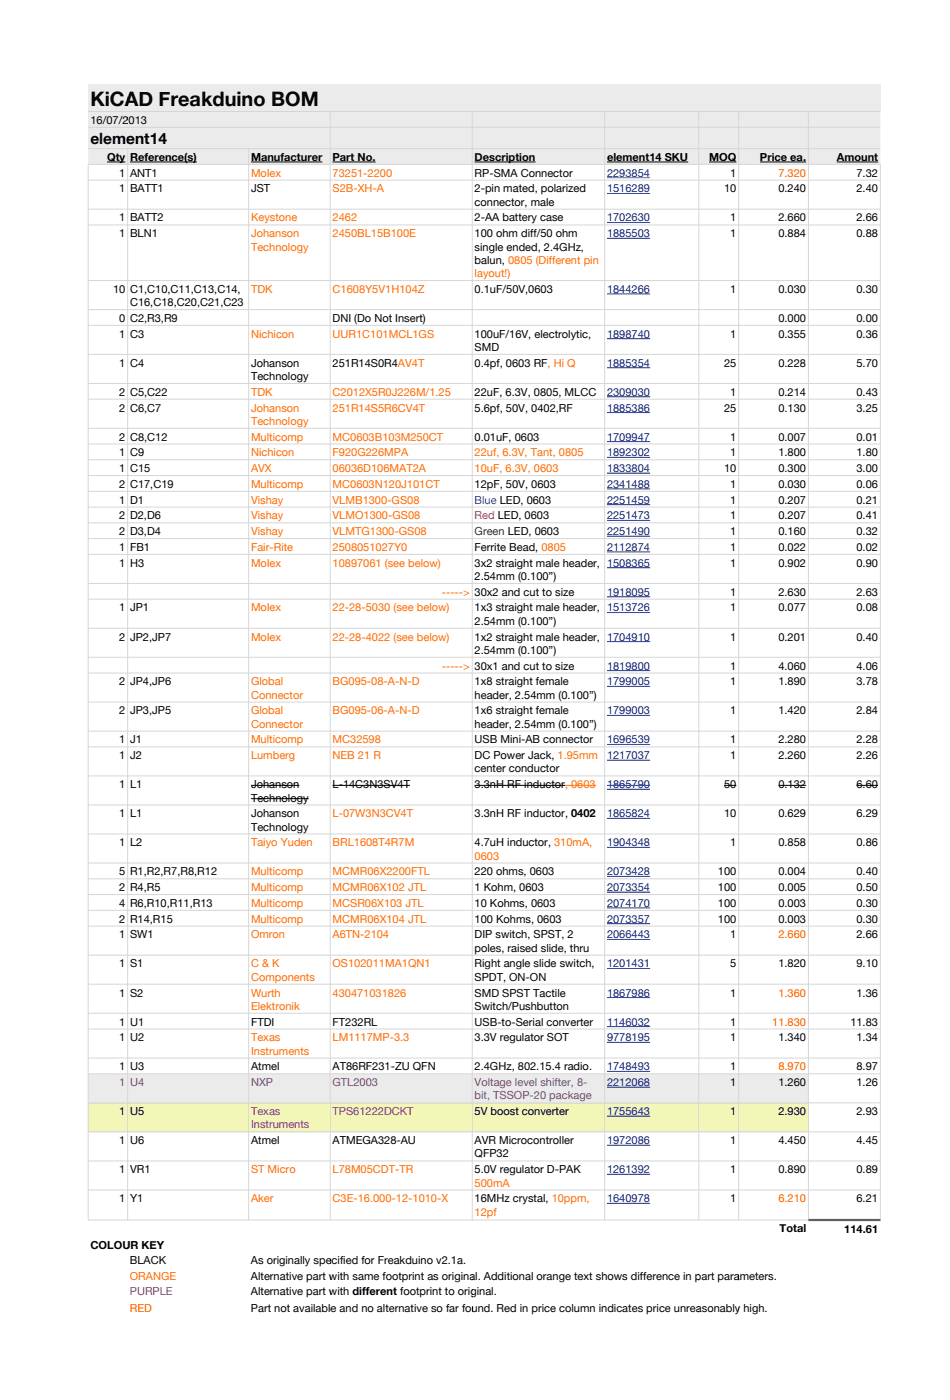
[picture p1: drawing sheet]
<svg xmlns="http://www.w3.org/2000/svg" width="303mm" height="446mm" viewBox="0 0 303 446" stroke-linecap="round" stroke-linejoin="round" font-family="sans-serif">
<defs><g id="words">
<text font-size="6.3" x="28.8" y="33.8">KiCAD Freakduino BOM</text>
<text font-size="4.9" x="28.8" y="45.9">element14</text>
<g font-size="3.5">
<text x="28.8" y="39.5">16/07/2013</text>
<text x="34.1" y="51.3">Qty</text>
<text x="41.4" y="51.3">Reference(s)</text>
<text x="80" y="51.3">Manufacturer</text>
<text x="106" y="51.3">Part No.</text>
<text x="151.3" y="51.3">Description</text>
<text x="193.5" y="51.3">element14 SKU</text>
<text x="226" y="51.3">MOQ</text>
<text x="242.3" y="51.3">Price ea.</text>
<text x="266.7" y="51.3">Amount</text>
<text x="38" y="56.3">1</text>
<text x="41.4" y="56.3">ANT1</text>
<text x="151.3" y="56.3">RP-SMA Connector</text>
<text x="232.8" y="56.3">1</text>
<text x="273" y="56.3">7.32</text>
<text x="38" y="61.4">1</text>
<text x="41.4" y="61.4">BATT1</text>
<text x="80" y="61.4">JST</text>
<text x="151.3" y="61.4">2-pin mated, polarized</text>
<text x="151.3" y="65.6">connector, male</text>
<text x="230.8" y="61.4">10</text>
<text x="248.1" y="61.4">0.240</text>
<text x="273" y="61.4">2.40</text>
<text x="38" y="70.6">1</text>
<text x="41.4" y="70.6">BATT2</text>
<text x="151.3" y="70.6">2-AA battery case</text>
<text x="232.8" y="70.6">1</text>
<text x="248.1" y="70.6">2.660</text>
<text x="273" y="70.6">2.66</text>
<text x="38" y="75.7">1</text>
<text x="41.4" y="75.7">BLN1</text>
<text x="151.3" y="75.7">100 ohm diff/50 ohm</text>
<text x="232.8" y="75.7">1</text>
<text x="248.1" y="75.7">0.884</text>
<text x="273" y="75.7">0.88</text>
<text x="151.3" y="79.9">single ended, 2.4GHz,</text>
<text x="151.3" y="84.1">balun, 0805 (Different pin</text>
<text x="36" y="93.4">10</text>
<text x="41.4" y="93.4">C1,C10,C11,C13,C14,</text>
<text x="151.3" y="93.4">0.1uF/50V,0603</text>
<text x="232.8" y="93.4">1</text>
<text x="248.1" y="93.4">0.030</text>
<text x="273" y="93.4">0.30</text>
<text x="41.4" y="97.6">C16,C18,C20,C21,C23</text>
<text x="38" y="102.6">0</text>
<text x="38" y="107.7">1</text>
<text x="41.4" y="102.6">C2,R3,R9</text>
<text x="41.4" y="107.7">C3</text>
<text x="106" y="102.6">DNI (Do Not Insert)</text>
<text x="151.3" y="107.7">100uF/16V, electrolytic,</text>
<text x="232.8" y="107.7">1</text>
<text x="248.1" y="102.6">0.000</text>
<text x="248.1" y="107.7">0.355</text>
<text x="273" y="102.6">0.00</text>
<text x="273" y="107.7">0.36</text>
<text x="151.3" y="111.9">SMD</text>
<text x="38" y="116.9">1</text>
<text x="41.4" y="116.9">C4</text>
<text x="80" y="116.9">Johanson</text>
<text x="106" y="116.9">251R14S0R4AV4T</text>
<text x="151.3" y="116.9">0.4pf, 0603 RF, Hi Q</text>
<text x="230.8" y="116.9">25</text>
<text x="248.1" y="116.9">0.228</text>
<text x="273" y="116.9">5.70</text>
<text x="80" y="121.2">Technology</text>
<text x="38" y="126.2">2</text>
<text x="38" y="131.2">2</text>
<text x="41.4" y="126.2">C5,C22</text>
<text x="41.4" y="131.2">C6,C7</text>
<text x="151.3" y="126.2">22uF, 6.3V, 0805, MLCC</text>
<text x="151.3" y="131.2">5.6pf, 50V, 0402,RF</text>
<text x="230.8" y="131.2">25</text>
<text x="232.8" y="126.2">1</text>
<text x="248.1" y="126.2">0.214</text>
<text x="248.1" y="131.2">0.130</text>
<text x="273" y="126.2">0.43</text>
<text x="273" y="131.2">3.25</text>
<text x="38" y="140.5">2</text>
<text x="41.4" y="140.5">C8,C12</text>
<text x="151.3" y="140.5">0.01uF, 0603</text>
<text x="232.8" y="140.5">1</text>
<text x="248.1" y="140.5">0.007</text>
<text x="273" y="140.5">0.01</text>
<text x="38" y="145.5">1</text>
<text x="41.4" y="145.5">C9</text>
<text x="232.8" y="145.5">1</text>
<text x="248.1" y="145.5">1.800</text>
<text x="273" y="145.5">1.80</text>
<text x="38" y="150.5">1</text>
<text x="38" y="155.6">2</text>
<text x="41.4" y="150.5">C15</text>
<text x="41.4" y="155.6">C17,C19</text>
<text x="151.3" y="155.6">12pF, 50V, 0603</text>
<text x="230.8" y="150.5">10</text>
<text x="232.8" y="155.6">1</text>
<text x="248.1" y="150.5">0.300</text>
<text x="248.1" y="155.6">0.030</text>
<text x="273" y="150.5">3.00</text>
<text x="273" y="155.6">0.06</text>
<text x="38" y="160.6">1</text>
<text x="41.4" y="160.6">D1</text>
<text x="232.8" y="160.6">1</text>
<text x="248.1" y="160.6">0.207</text>
<text x="273" y="160.6">0.21</text>
<text x="38" y="165.6">2</text>
<text x="41.4" y="165.6">D2,D6</text>
<text x="232.8" y="165.6">1</text>
<text x="248.1" y="165.6">0.207</text>
<text x="273" y="165.6">0.41</text>
<text x="38" y="170.6">2</text>
<text x="41.4" y="170.6">D3,D4</text>
<text x="232.8" y="170.6">1</text>
<text x="248.1" y="170.6">0.160</text>
<text x="273" y="170.6">0.32</text>
<text x="38" y="175.7">1</text>
<text x="41.4" y="175.7">FB1</text>
<text x="151.3" y="175.7">Ferrite Bead, 0805</text>
<text x="232.8" y="175.7">1</text>
<text x="248.1" y="175.7">0.022</text>
<text x="273" y="175.7">0.02</text>
<text x="38" y="180.7">1</text>
<text x="41.4" y="180.7">H3</text>
<text x="151.3" y="180.7">3x2 straight male header,</text>
<text x="151.3" y="184.9">2.54mm (0.100”)</text>
<text x="232.8" y="180.7">1</text>
<text x="248.1" y="180.7">0.902</text>
<text x="273" y="180.7">0.90</text>
<text x="151.3" y="190">30x2 and cut to size</text>
<text x="232.8" y="190">1</text>
<text x="248.1" y="190">2.630</text>
<text x="273" y="190">2.63</text>
<text x="38" y="195">1</text>
<text x="41.4" y="195">JP1</text>
<text x="151.3" y="195">1x3 straight male header,</text>
<text x="232.8" y="195">1</text>
<text x="248.1" y="195">0.077</text>
<text x="273" y="195">0.08</text>
<text x="151.3" y="199.2">2.54mm (0.100”)</text>
<text x="38" y="204.2">2</text>
<text x="41.4" y="204.2">JP2,JP7</text>
<text x="151.3" y="204.2">1x2 straight male header,</text>
<text x="151.3" y="208.5">2.54mm (0.100”)</text>
<text x="232.8" y="204.2">1</text>
<text x="248.1" y="204.2">0.201</text>
<text x="273" y="204.2">0.40</text>
<text x="151.3" y="213.5">30x1 and cut to size</text>
<text x="232.8" y="213.5">1</text>
<text x="248.1" y="213.5">4.060</text>
<text x="273" y="213.5">4.06</text>
<text x="38" y="218.5">2</text>
<text x="41.4" y="218.5">JP4,JP6</text>
<text x="151.3" y="218.5">1x8 straight female</text>
<text x="232.8" y="218.5">1</text>
<text x="248.1" y="218.5">1.890</text>
<text x="273" y="218.5">3.78</text>
<text x="38" y="227.8">2</text>
<text x="41.4" y="227.8">JP3,JP5</text>
<text x="151.3" y="222.8">header, 2.54mm (0.100”)</text>
<text x="151.3" y="227.8">1x6 straight female</text>
<text x="232.8" y="227.8">1</text>
<text x="248.1" y="227.8">1.420</text>
<text x="273" y="227.8">2.84</text>
<text x="151.3" y="232">header, 2.54mm (0.100”)</text>
<text x="38" y="237">1</text>
<text x="41.4" y="237">J1</text>
<text x="151.3" y="237">USB Mini-AB connector</text>
<text x="232.8" y="237">1</text>
<text x="248.1" y="237">2.280</text>
<text x="273" y="237">2.28</text>
<text x="38" y="242.1">1</text>
<text x="41.4" y="242.1">J2</text>
<text x="151.3" y="242.1">DC Power Jack, 1.95mm</text>
<text x="232.8" y="242.1">1</text>
<text x="248.1" y="242.1">2.260</text>
<text x="273" y="242.1">2.26</text>
<text x="38" y="251.3">1</text>
<text x="41.4" y="251.3">L1</text>
<text x="80" y="251.3">Johanson</text>
<text x="106" y="251.3">L-14C3N3SV4T</text>
<text x="151.3" y="246.3">center conductor</text>
<text x="151.3" y="251.3">3.3nH RF inductor, 0603</text>
<text x="230.8" y="251.3">50</text>
<text x="248.1" y="251.3">0.132</text>
<text x="273" y="251.3">6.60</text>
<text x="80" y="255.6">Technology</text>
<text x="38" y="260.6">1</text>
<text x="41.4" y="260.6">L1</text>
<text x="80" y="260.6">Johanson</text>
<text x="151.3" y="260.6">3.3nH RF inductor, 0402</text>
<text x="230.8" y="260.6">10</text>
<text x="248.1" y="260.6">0.629</text>
<text x="273" y="260.6">6.29</text>
<text x="38" y="269.9">1</text>
<text x="41.4" y="269.9">L2</text>
<text x="80" y="264.8">Technology</text>
<text x="151.3" y="269.9">4.7uH inductor, 310mA,</text>
<text x="232.8" y="269.9">1</text>
<text x="248.1" y="269.9">0.858</text>
<text x="273" y="269.9">0.86</text>
<text x="38" y="279.1">5</text>
<text x="41.4" y="279.1">R1,R2,R7,R8,R12</text>
<text x="151.3" y="279.1">220 ohms, 0603</text>
<text x="228.8" y="279.1">100</text>
<text x="248.1" y="279.1">0.004</text>
<text x="273" y="279.1">0.40</text>
<text x="38" y="284.1">2</text>
<text x="41.4" y="284.1">R4,R5</text>
<text x="151.3" y="284.1">1 Kohm, 0603</text>
<text x="228.8" y="284.1">100</text>
<text x="248.1" y="284.1">0.005</text>
<text x="273" y="284.1">0.50</text>
<text x="38" y="289.2">4</text>
<text x="41.4" y="289.2">R6,R10,R11,R13</text>
<text x="151.3" y="289.2">10 Kohms, 0603</text>
<text x="228.8" y="289.2">100</text>
<text x="248.1" y="289.2">0.003</text>
<text x="273" y="289.2">0.30</text>
<text x="38" y="294.2">2</text>
<text x="38" y="299.2">1</text>
<text x="41.4" y="294.2">R14,R15</text>
<text x="41.4" y="299.2">SW1</text>
<text x="151.3" y="294.2">100 Kohms, 0603</text>
<text x="151.3" y="299.2">DIP switch, SPST, 2</text>
<text x="228.8" y="294.2">100</text>
<text x="232.8" y="299.2">1</text>
<text x="248.1" y="294.2">0.003</text>
<text x="273" y="294.2">0.30</text>
<text x="273" y="299.2">2.66</text>
<text x="151.3" y="303.5">poles, raised slide, thru</text>
<text x="38" y="308.5">1</text>
<text x="41.4" y="308.5">S1</text>
<text x="151.3" y="308.5">Right angle slide switch,</text>
<text x="232.8" y="308.5">5</text>
<text x="248.1" y="308.5">1.820</text>
<text x="273" y="308.5">9.10</text>
<text x="38" y="317.7">1</text>
<text x="41.4" y="317.7">S2</text>
<text x="151.3" y="312.7">SPDT, ON-ON</text>
<text x="151.3" y="317.7">SMD SPST Tactile</text>
<text x="232.8" y="317.7">1</text>
<text x="273" y="317.7">1.36</text>
<text x="151.3" y="322">Switch/Pushbutton</text>
<text x="38" y="327">1</text>
<text x="41.4" y="327">U1</text>
<text x="80" y="327">FTDI</text>
<text x="106" y="327">FT232RL</text>
<text x="151.3" y="327">USB-to-Serial converter</text>
<text x="232.8" y="327">1</text>
<text x="271.1" y="327">11.83</text>
<text x="38" y="332">1</text>
<text x="41.4" y="332">U2</text>
<text x="151.3" y="332">3.3V regulator SOT</text>
<text x="232.8" y="332">1</text>
<text x="248.1" y="332">1.340</text>
<text x="273" y="332">1.34</text>
<text x="38" y="341.3">1</text>
<text x="41.4" y="341.3">U3</text>
<text x="80" y="341.3">Atmel</text>
<text x="106" y="341.3">AT86RF231-ZU QFN</text>
<text x="151.3" y="341.3">2.4GHz, 802.15.4 radio.</text>
<text x="232.8" y="341.3">1</text>
<text x="273" y="341.3">8.97</text>
<text x="232.8" y="346.3">1</text>
<text x="248.1" y="346.3">1.260</text>
<text x="273" y="346.3">1.26</text>
<text x="38" y="355.6">1</text>
<text x="41.4" y="355.6">U5</text>
<text x="151.3" y="355.6">5V boost converter</text>
<text x="232.8" y="355.6">1</text>
<text x="248.1" y="355.6">2.930</text>
<text x="273" y="355.6">2.93</text>
<text x="38" y="364.8">1</text>
<text x="41.4" y="364.8">U6</text>
<text x="80" y="364.8">Atmel</text>
<text x="106" y="364.8">ATMEGA328-AU</text>
<text x="151.3" y="364.8">AVR Microcontroller</text>
<text x="232.8" y="364.8">1</text>
<text x="248.1" y="364.8">4.450</text>
<text x="273" y="364.8">4.45</text>
<text x="151.3" y="369.1">QFP32</text>
<text x="38" y="374.1">1</text>
<text x="41.4" y="374.1">VR1</text>
<text x="151.3" y="374.1">5.0V regulator D-PAK</text>
<text x="232.8" y="374.1">1</text>
<text x="248.1" y="374.1">0.890</text>
<text x="273" y="374.1">0.89</text>
<text x="38" y="383.4">1</text>
<text x="41.4" y="383.4">Y1</text>
<text x="151.3" y="383.4">16MHz crystal, 10ppm,</text>
<text x="232.8" y="383.4">1</text>
<text x="273" y="383.4">6.21</text>
<text x="248.5" y="392.9">Total</text>
<text x="269.1" y="393.2">114.61</text>
<text x="28.8" y="398.2">COLOUR KEY</text>
<text x="41.4" y="403.1">BLACK</text>
<text x="80" y="403.1">As originally specified for Freakduino v2.1a.</text>
<text x="80" y="408.1">Alternative part with same footprint as original. Additional orange text shows difference in part parameters.</text>
<text x="80" y="413">Alternative part with different footprint to original.</text>
<text x="80" y="418.3">Part not available and no alternative so far found. Red in price column indicates price unreasonably high.</text>
</g>
<g font-size="3.5" fill="#ff6a00">
<text x="80" y="56.3">Molex</text>
<text x="106" y="56.3">73251-2200</text>
<text x="106" y="61.4">S2B-XH-A</text>
<text x="80" y="70.6">Keystone</text>
<text x="106" y="70.6">2462</text>
<text x="80" y="75.7">Johanson</text>
<text x="106" y="75.7">2450BL15B100E</text>
<text x="80" y="79.9">Technology</text>
<text x="151.3" y="88.4">layout!)</text>
<text x="80" y="93.4">TDK</text>
<text x="106" y="93.4">C1608Y5V1H104Z</text>
<text x="80" y="107.7">Nichicon</text>
<text x="106" y="107.7">UUR1C101MCL1GS</text>
<text x="80" y="126.2">TDK</text>
<text x="80" y="131.2">Johanson</text>
<text x="106" y="126.2">C2012X5R0J226M/1.25</text>
<text x="106" y="131.2">251R14S5R6CV4T</text>
<text x="80" y="135.4">Technology</text>
<text x="80" y="140.5">Multicomp</text>
<text x="106" y="140.5">MC0603B103M250CT</text>
<text x="80" y="145.5">Nichicon</text>
<text x="106" y="145.5">F920G226MPA</text>
<text x="151.3" y="145.5">22uf, 6.3V, Tant, 0805</text>
<text x="80" y="150.5">AVX</text>
<text x="80" y="155.6">Multicomp</text>
<text x="106" y="150.5">06036D106MAT2A</text>
<text x="106" y="155.6">MC0603N120J101CT</text>
<text x="151.3" y="150.5">10uF, 6.3V, 0603</text>
<text x="80" y="160.6">Vishay</text>
<text x="106" y="160.6">VLMB1300-GS08</text>
<text x="80" y="165.6">Vishay</text>
<text x="106" y="165.6">VLMO1300-GS08</text>
<text x="80" y="170.6">Vishay</text>
<text x="106" y="170.6">VLMTG1300-GS08</text>
<text x="80" y="175.7">Fair-Rite</text>
<text x="106" y="175.7">2508051027Y0</text>
<text x="80" y="180.7">Molex</text>
<text x="106" y="180.7">10897061 (see below)</text>
<text x="140.8" y="190">-----&gt;</text>
<text x="80" y="195">Molex</text>
<text x="106" y="195">22-28-5030 (see below)</text>
<text x="80" y="204.2">Molex</text>
<text x="106" y="204.2">22-28-4022 (see below)</text>
<text x="140.8" y="213.5">-----&gt;</text>
<text x="80" y="218.5">Global</text>
<text x="106" y="218.5">BG095-08-A-N-D</text>
<text x="80" y="222.8">Connector</text>
<text x="80" y="227.8">Global</text>
<text x="106" y="227.8">BG095-06-A-N-D</text>
<text x="80" y="232">Connector</text>
<text x="80" y="237">Multicomp</text>
<text x="106" y="237">MC32598</text>
<text x="80" y="242.1">Lumberg</text>
<text x="106" y="242.1">NEB 21 R</text>
<text x="106" y="260.6">L-07W3N3CV4T</text>
<text x="80" y="269.9">Taiyo Yuden</text>
<text x="106" y="269.9">BRL1608T4R7M</text>
<text x="151.3" y="274.1">0603</text>
<text x="80" y="279.1">Multicomp</text>
<text x="106" y="279.1">MCMR06X2200FTL</text>
<text x="80" y="284.1">Multicomp</text>
<text x="106" y="284.1">MCMR06X102 JTL</text>
<text x="80" y="289.2">Multicomp</text>
<text x="106" y="289.2">MCSR06X103 JTL</text>
<text x="80" y="294.2">Multicomp</text>
<text x="80" y="299.2">Omron</text>
<text x="106" y="294.2">MCMR06X104 JTL</text>
<text x="106" y="299.2">A6TN-2104</text>
<text x="80" y="308.5">C &amp; K</text>
<text x="106" y="308.5">OS102011MA1QN1</text>
<text x="80" y="312.7">Components</text>
<text x="80" y="317.7">Wurth</text>
<text x="106" y="317.7">430471031826</text>
<text x="80" y="322">Elektronik</text>
<text x="80" y="332">Texas</text>
<text x="106" y="332">LM1117MP-3.3</text>
<text x="80" y="336.3">Instruments</text>
<text x="80" y="374.1">ST Micro</text>
<text x="106" y="374.1">L78M05CDT-TR</text>
<text x="80" y="383.4">Aker</text>
<text x="106" y="383.4">C3E-16.000-12-1010-X</text>
<text x="151.3" y="378.3">500mA</text>
<text x="151.3" y="387.6">12pf</text>
<text x="41.4" y="408.1">ORANGE</text>
</g>
<g font-size="3.5" fill="#021eaa">
<text x="193.5" y="56.3">2293854</text>
<text x="193.5" y="61.4">1516289</text>
<text x="193.5" y="70.6">1702630</text>
<text x="193.5" y="75.7">1885503</text>
<text x="193.5" y="93.4">1844266</text>
<text x="193.5" y="107.7">1898740</text>
<text x="193.5" y="116.9">1885354</text>
<text x="193.5" y="126.2">2309030</text>
<text x="193.5" y="131.2">1885386</text>
<text x="193.5" y="140.5">1709947</text>
<text x="193.5" y="145.5">1892302</text>
<text x="193.5" y="150.5">1833804</text>
<text x="193.5" y="155.6">2341488</text>
<text x="193.5" y="160.6">2251459</text>
<text x="193.5" y="165.6">2251473</text>
<text x="193.5" y="170.6">2251490</text>
<text x="193.5" y="175.7">2112874</text>
<text x="193.5" y="180.7">1508365</text>
<text x="193.5" y="190">1918095</text>
<text x="193.5" y="195">1513726</text>
<text x="193.5" y="204.2">1704910</text>
<text x="193.5" y="213.5">1819800</text>
<text x="193.5" y="218.5">1799005</text>
<text x="193.5" y="227.8">1799003</text>
<text x="193.5" y="237">1696539</text>
<text x="193.5" y="242.1">1217037</text>
<text x="193.5" y="251.3">1865790</text>
<text x="193.5" y="260.6">1865824</text>
<text x="193.5" y="269.9">1904348</text>
<text x="193.5" y="279.1">2073428</text>
<text x="193.5" y="284.1">2073354</text>
<text x="193.5" y="289.2">2074170</text>
<text x="193.5" y="294.2">2073357</text>
<text x="193.5" y="299.2">2066443</text>
<text x="193.5" y="308.5">1201431</text>
<text x="193.5" y="317.7">1867986</text>
<text x="193.5" y="327">1146032</text>
<text x="193.5" y="332">9778195</text>
<text x="193.5" y="341.3">1748493</text>
<text x="193.5" y="346.3">2212068</text>
<text x="193.5" y="355.6">1755643</text>
<text x="193.5" y="364.8">1972086</text>
<text x="193.5" y="374.1">1261392</text>
<text x="193.5" y="383.4">1640978</text>
</g>
<g font-size="3.5" fill="#e32400">
<text x="248.1" y="56.3">7.320</text>
<text x="248.1" y="299.2">2.660</text>
<text x="248.1" y="317.7">1.360</text>
<text x="246.2" y="327">11.830</text>
<text x="248.1" y="341.3">8.970</text>
<text x="248.1" y="383.4">6.210</text>
<text x="41.4" y="418.3">RED</text>
</g>
<text font-size="3.5" fill="#0061fe" x="151.3" y="160.6">Blue LED, 0603</text>
<text font-size="3.5" fill="#b82d5d" x="151.3" y="165.6">Red LED, 0603</text>
<text font-size="3.5" fill="#008f00" x="151.3" y="170.6">Green LED, 0603</text>
<g font-size="3.5" fill="#7b219f">
<text x="38" y="346.3">1</text>
<text x="41.4" y="346.3">U4</text>
<text x="80" y="346.3">NXP</text>
<text x="106" y="346.3">GTL2003</text>
<text x="151.3" y="346.3">Voltage level shifter, 8-</text>
<text x="151.3" y="350.6">bit, TSSOP-20 package</text>
<text x="80" y="355.6">Texas</text>
<text x="80" y="359.8">Instruments</text>
<text x="106" y="355.6">TPS61222DCKT</text>
<text x="41.4" y="413">PURPLE</text>
</g>
</g></defs>
<path d="M28.2 351.7v9.2h12.5v-9.2zM40.7 351.7v9.2h38.5v-9.2zM79.3 351.7v9.2h25.9v-9.2zM105.3 351.7v9.2h45.2v-9.2zM150.6 351.7v9.2h42.1v-9.2zM192.8 351.7v9.2h29.9v-9.2zM222.8 351.7v9.2h12.6v-9.2zM235.5 351.7v9.2h22.2v-9.2z" fill="#f2f7b7"/>
<g fill="#ebebeb">
<path d="M28.2 342.4v9.2h12.5v-9.2zM40.7 342.4v9.2h38.5v-9.2zM79.3 342.4v9.2h25.9v-9.2zM105.3 342.4v9.2h45.2v-9.2zM150.6 342.4v9.2h42.1v-9.2zM192.8 342.4v9.2h29.9v-9.2zM222.8 342.4v9.2h12.6v-9.2zM235.5 342.4v9.2h22.2v-9.2z"/>
<path d="M28.1 27.1v8.4h252.5v-8.4zM28.1 27.1v8.4h252.5v-8.4zM28.1 27.1v8.4h252.5v-8.4zM28.1 27.1v8.4h252.5v-8.4zM28.1 27.1v8.4h252.5v-8.4zM28.1 27.1v8.4h252.5v-8.4zM28.1 27.1v8.4h252.5v-8.4zM28.1 27.1v8.4h252.5v-8.4zM28.1 27.1v8.4h252.5v-8.4zM28.1 35.6v4.9h77.1v-4.9zM28.1 35.6v4.9h77.1v-4.9zM28.1 35.6v4.9h77.1v-4.9zM105.3 35.6v4.9h45.2v-4.9zM150.6 35.6v4.9h42.1v-4.9zM192.8 35.6v4.9h29.9v-4.9zM222.8 35.6v4.9h12.6v-4.9zM235.5 35.6v4.9h22.2v-4.9zM257.7 35.6v4.9h22.9v-4.9zM28.1 40.6v6.7h77.1v-6.7zM28.1 40.6v6.7h77.1v-6.7zM28.1 40.6v6.7h77.1v-6.7zM105.3 40.6v6.7h45.2v-6.7zM150.6 40.6v6.7h42.1v-6.7zM192.8 40.6v6.7h29.9v-6.7zM222.8 40.6v6.7h12.6v-6.7zM235.5 40.6v6.7h22.2v-6.7zM257.7 40.6v6.7h22.9v-6.7zM28.1 47.4v5h12.6v-5zM40.7 47.4v5h38.5v-5zM79.3 47.4v5h25.9v-5zM105.3 47.4v5h45.2v-5zM150.6 47.4v5h42.1v-5zM192.8 47.4v5h29.9v-5zM222.8 47.4v5h12.6v-5zM235.5 47.4v5h22.2v-5zM257.7 47.4v5h22.9v-5z"/>
</g>
<g fill="none" stroke="#d6d6d6" stroke-width=".32">
<path d="M28.1 35.6h252.5zM105.3 35.6v353.4zM150.5 35.6v353.4zM192.7 35.6v353.4zM222.7 35.6v353.4zM235.5 35.6v353.4zM257.7 35.6v353.1zM28.1 57.4h252.6zM28.1 52.4h252.6zM28.1 52.4v336.6zM28.1 47.4h252.5zM28.1 40.6h252.5z"/>
<path d="M40.7 47.4v341.6zM79.3 47.4v341.6zM280.6 52.4v336.3zM28.1 71.7h252.6zM28.1 66.7h252.6zM28.1 98.7h252.6zM28.1 89.5h252.6zM28.1 113h252.6zM28.1 103.7h252.6zM28.1 136.5h252.6zM28.1 127.3h252.6zM28.1 122.3h252.6z"/>
<path d="M28.1 156.7h252.6zM28.1 151.6h252.6zM28.1 146.6h252.6zM28.1 141.6h252.6zM28.1 176.8h252.6zM28.1 171.7h252.6zM28.1 166.7h252.6zM28.1 161.7h252.6zM28.1 191.1h252.6zM28.1 186h252.6zM28.1 214.6h252.6zM28.1 209.6h252.6z"/>
<path d="M28.1 200.3h252.6zM28.1 238.1h252.6zM28.1 233.1h252.6zM28.1 223.9h252.6zM28.1 256.7h252.6zM28.1 247.4h252.6zM28.1 275.2h252.6zM28.1 265.9h252.6zM28.1 295.3h252.6zM28.1 290.3h252.6zM28.1 285.2h252.6zM28.1 280.2h252.6z"/>
<path d="M28.1 313.8h252.6zM28.1 304.6h252.6zM28.1 337.4h252.6zM28.1 328.1h252.6zM28.1 323.1h252.6zM28.1 351.7h252.6zM28.1 342.4h252.6zM28.1 379.4h252.6zM28.1 370.2h252.6zM28.1 360.9h252.6zM28.1 389h229.6z"/>
</g>
<path d="M257.7 389h23z" fill="none" stroke="#5d5d5d" stroke-width=".71" stroke-linecap="butt"/>
<g fill="none" stroke="#000" stroke-width=".32">
<path d="M34.1 51.6h5.8M41.4 51.6h21.3M80 51.6h22.8M106 51.6h13.7M151.3 51.6h19.4M193.5 51.6h25.9M226 51.6h8.7M242.3 51.6h14.6M266.7 51.6h13.2M80 250.4h15.4M80 254.7h18.4M106 250.4h24.7"/>
<path d="M151.3 250.4h28.8M230.8 250.4h3.9M248.1 250.4h8.8M273 250.4h6.9"/>
</g>
<path d="M193.5 56.7h13.7" fill="none" stroke="#508ec6" stroke-width=".32"/>
<g fill="none" stroke="#021eaa" stroke-width=".32">
<path d="M193.5 61.7h13.7M193.5 71h13.7M193.5 76h13.7M193.5 93.7h13.7M193.5 108h13.7M193.5 117.3h13.7M193.5 126.5h13.7M193.5 131.5h13.7M193.5 140.8h13.7M193.5 145.8h13.7M193.5 150.9h13.7M193.5 155.9h13.7"/>
<path d="M193.5 160.9h13.7M193.5 165.9h13.7M193.5 171h13.7M193.5 176h13.7M193.5 181h13.7M193.5 190.3h13.7M193.5 195.3h13.7M193.5 204.6h13.7M193.5 213.8h13.7M193.5 218.9h13.7M193.5 228.1h13.7M193.5 237.4h13.7"/>
<path d="M193.5 242.4h13.7M193.5 251.7h13.7M193.5 250.4h13.7M193.5 260.9h13.7M193.5 270.2h13.7M193.5 279.4h13.7M193.5 284.5h13.7M193.5 289.5h13.7M193.5 294.5h13.7M193.5 299.6h13.7M193.5 308.8h13.7M193.5 318.1h13.7"/>
<path d="M193.5 327.3h13.7M193.5 332.4h13.7M193.5 341.6h13.7M193.5 346.7h13.7M193.5 355.9h13.7M193.5 365.2h13.7M193.5 374.4h13.7M193.5 383.7h13.7"/>
</g>
<path d="M180.1 250.4h9.8" fill="none" stroke="#ff6a00" stroke-width=".32"/>
<use href="#words"/>
</svg>
